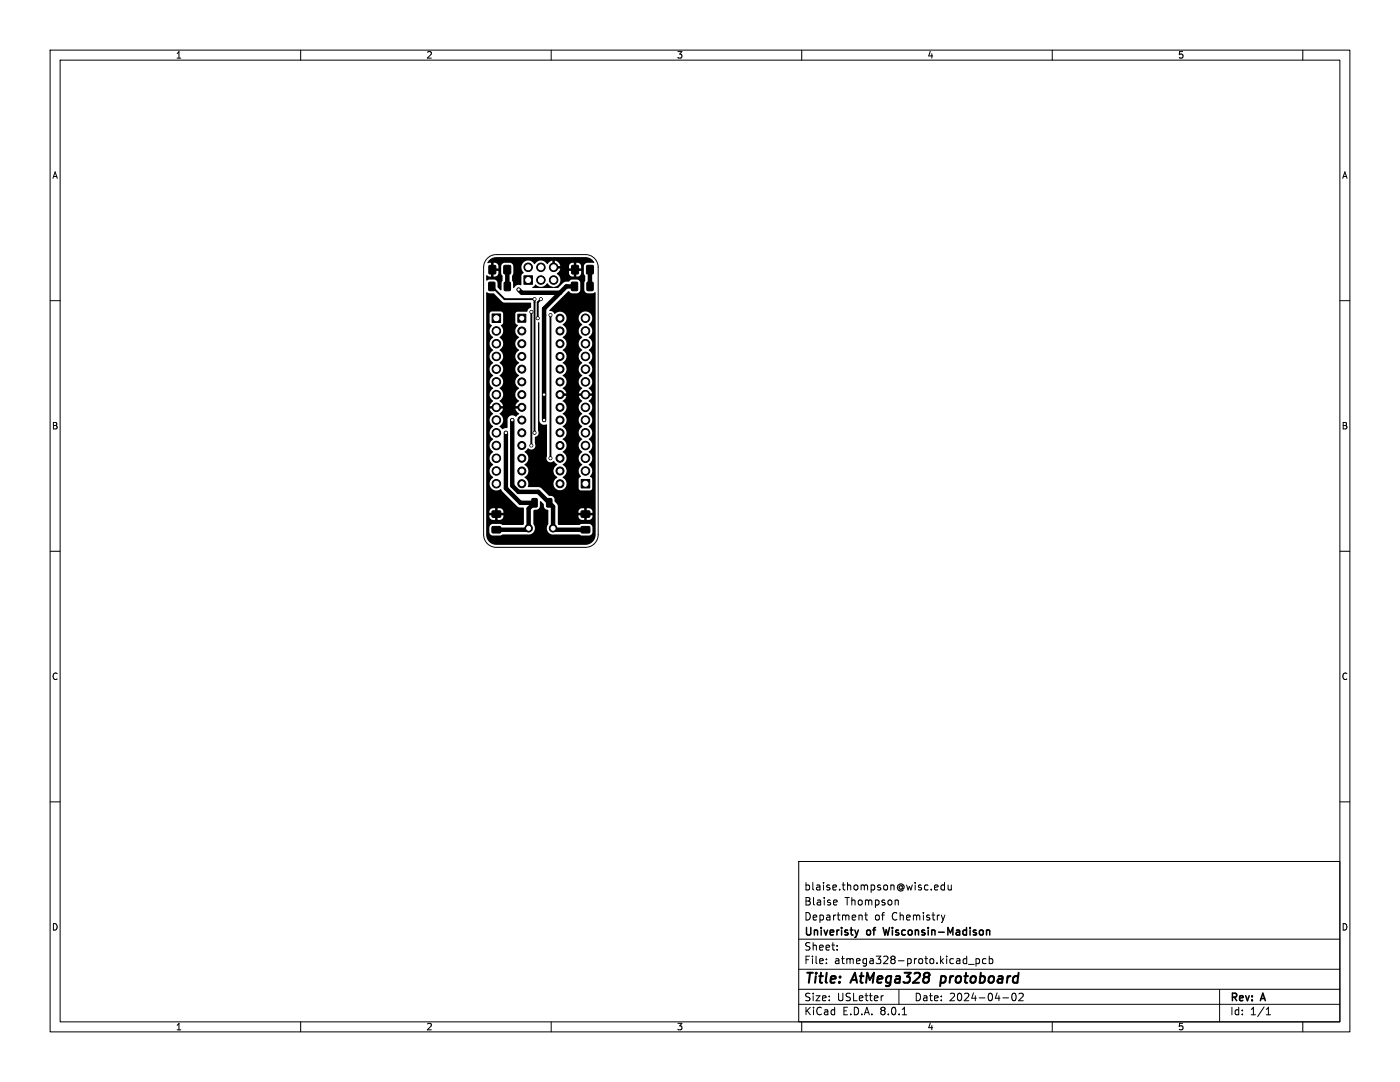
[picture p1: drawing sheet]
<svg xmlns="http://www.w3.org/2000/svg" width="279mm" height="216mm" viewBox="0 0 279 216" stroke-linecap="round" stroke-linejoin="round" font-family="sans-serif">
<defs><g id="words">
<g font-size="2.8">
<text x="160.4" y="196.8">Title:</text>
<text x="170.1" y="196.8">AtMega328</text>
<text x="188.6" y="196.8">protoboard</text>
</g>
<g font-size="2.1">
<text x="160.4" y="177.9">blaise.thompson@wisc.edu</text>
<text x="160.4" y="183.9">Department</text>
<text x="160.4" y="180.9">Blaise</text>
<text x="168.6" y="180.9">Thompson</text>
<text x="174.5" y="183.9">of</text>
<text x="178" y="183.9">Chemistry</text>
<text x="160.4" y="189.9">Sheet:</text>
<text x="160.4" y="187.1">Univeristy</text>
<text x="173.1" y="187.1">of</text>
<text x="177" y="187.1">Wisconsin-Madison</text>
<text x="160.4" y="192.6">File:</text>
<text x="166.5" y="192.6">atmega328-proto.kicad_pcb</text>
<text x="160.4" y="202.8">KiCad</text>
<text x="160.4" y="200">Size:</text>
<text x="167" y="200">USLetter</text>
<text x="168.1" y="202.8">E.D.A.</text>
<text x="175.7" y="202.8">8.0.1</text>
<text x="182.4" y="200">Date:</text>
<text x="189.4" y="200">2024-04-02</text>
<text x="245.4" y="200.2">Rev:</text>
<text x="245.4" y="202.8">Id:</text>
<text x="249.5" y="202.8">1/1</text>
<text x="251.8" y="200.2">A</text>
</g>
<g font-size="1.8">
<text x="35" y="11.9">1</text>
<text x="85" y="11.9">2</text>
<text x="135" y="11.9">3</text>
<text x="185" y="11.9">4</text>
<text x="235" y="11.9">5</text>
<text x="10.3" y="35.9">A</text>
<text x="267.7" y="35.9">A</text>
<text x="10.3" y="85.9">B</text>
<text x="267.7" y="85.9">B</text>
<text x="10.3" y="135.9">C</text>
<text x="267.7" y="135.9">C</text>
<text x="10.3" y="185.9">D</text>
<text x="267.7" y="185.9">D</text>
<text x="35" y="205.8">1</text>
<text x="85" y="205.8">2</text>
<text x="135" y="205.8">3</text>
<text x="185" y="205.8">4</text>
<text x="235" y="205.8">5</text>
</g>
</g></defs>
<g fill="none" stroke="#000" stroke-width=".2">
<path d="M10 10h259.4v195.9h-259.4zM12 12h255.4v191.9h-255.4zM60 10v2M110 10v2M160 10v2M210 10v2M260 10v2M10 60h2M97.3 51.5a2.54 2.54 0 0 1 1.8-.7h17.7a2.54 2.54 0 0 1 2.6 2.5v53.4a2.54 2.54 0 0 1-2.6 2.5h-17.7a2.54 2.54 0 0 1-2.6-2.5v-53.4a2.54 2.54 0 0 1 .8-1.8zM267.4 60h2M10 110h2M267.4 110h2"/>
<path d="M10 160h2M267.4 160h2M159.4 171.9h108v32h-108zM166.6 179.6l.4 .1 .1 .2-.7 .2M178.9 179.6l.4 .2v.8M186.5 177.1l.7-.2-.1-.2-.4-.1-.2 .2 .1 .7h.5M188.5 176.7l-.4-.1-.3 .3 .1 .6h.6M188.5 176.1v1.5M189.2 176.6l.1 .9 .3 .1 .3-.2M189.9 176.6v1M159.4 197.4h108M159.4 193.4h108"/>
<path d="M159.4 187.4h108M164.9 192.1v.2M164.9 191.4v.1M167 180.5l-.4 .1M167.1 189.4v.2M167.1 188.7v.1M172 182.7l.1 .9M172.6 182.6h.5M172.8 182.1v1.3l.3 .2M176.3 198.7l-.3 .1M179.4 197.4v3M187.9 182.6l.3 1"/>
<path d="M188.2 183.6l-.1 .3M188.6 182.6l-.4 1M193.3 192.4h1.1M194.8 191.3v1.5M194.8 191.4l.4-.1 .3 .3-.1 .6h-.6M196.8 191.4l-.4-.1-.3 .3 .1 .6h.6M197.4 191.4l.5-.1 .2 .3-.1 .6h-.6M197.4 190.8v1.5M200.1 199.1h1.2M202.1 198.3a.81 .81 0 0 0 .3 1.4l.2-.2 .2-.4-.2-.8M204.1 198.3v.5l-.8 .9h.9M243.4 197.4v6.5"/>
<path d="M60 203.9v2M110 203.9v2M159.4 200.4h108M160 203.9v2M180.1 202.5h.8M210 203.9v2M252.7 202.5h.9M252.7 201.4l.4-.4v1.5M260 203.9v2"/>
</g>
<path d="M187.9 194.8l-.3 2" fill="none" stroke="#000" stroke-width=".4"/>
<path d="M171.3 185.6l-.3 1M176.2 185.1l.4 1.5M197.1 185.6l.4 .2v.8" fill="none" stroke="#000" stroke-width=".3"/>
<g fill="#000" stroke="#000" stroke-width=".2">
<path d="M97.6 56.3h1.1v1.7h-1.1zM97.6 53h1.3v1.6h-1.3zM100.6 53h1.3v1.6h-1.3zM100.7 56.3h1.1v1.7h-1.1zM104.6 55h1.7v1.7h-1.7zM114.1 56.3h1.1v1.7h-1.1zM114.1 53h1.3v1.6h-1.3zM117.1 53h1.3v1.6h-1.3zM117.2 56.3h1.1v1.7h-1.1zM98.2 62.7h1.7v1.6h-1.7zM103.3 62.7h1.6v1.6h-1.6zM116 95.7h1.7v1.7h-1.7z"/>
<path d="M98.2 102h1.7v1.2h-1.7zM98.2 105.1h1.7v1.2h-1.7zM106.2 99.5h.8l.2 .1v1.4l-.1 .2h-.7l-.3-.1zM109.1 99.5h.8l.2 .1 .1 1.4-.2 .2h-.7l-.2-.1zM116 105.1h1.7v1.2h-1.7zM116 102h1.7v1.2h-1.7z"/>
<circle cx="103.5" cy="57.8" r=".3"/>
<circle cx="105.4" cy="53.3" r=".85"/>
<circle cx="106.7" cy="59.7" r=".3"/>
<circle cx="107.9" cy="55.9" r=".85"/>
<circle cx="107.9" cy="53.3" r=".85"/>
<circle cx="108" cy="59.7" r=".3"/>
<circle cx="110.5" cy="55.9" r=".85"/>
<circle cx="110.5" cy="53.3" r=".85"/>
<circle cx="99.1" cy="78.7" r=".85"/>
<circle cx="99.1" cy="73.7" r=".85"/>
<circle cx="99.1" cy="76.2" r=".85"/>
<circle cx="99.1" cy="68.6" r=".85"/>
<circle cx="99.1" cy="71.1" r=".85"/>
<circle cx="99.1" cy="66" r=".85"/>
<circle cx="104.1" cy="66" r=".8"/>
<circle cx="104.1" cy="68.6" r=".8"/>
<circle cx="104.1" cy="78.7" r=".8"/>
<circle cx="104.1" cy="71.1" r=".8"/>
<circle cx="104.1" cy="73.7" r=".8"/>
<circle cx="104.1" cy="76.2" r=".8"/>
<circle cx="106" cy="62.2" r=".3"/>
<circle cx="107.3" cy="63.5" r=".3"/>
<circle cx="108.6" cy="78.7" r=".3"/>
<circle cx="109.9" cy="62.9" r=".3"/>
<circle cx="111.8" cy="71.1" r=".8"/>
<circle cx="111.8" cy="73.7" r=".8"/>
<circle cx="111.8" cy="63.5" r=".8"/>
<circle cx="111.8" cy="76.2" r=".8"/>
<circle cx="111.8" cy="78.7" r=".8"/>
<circle cx="111.8" cy="68.6" r=".8"/>
<circle cx="111.8" cy="66" r=".8"/>
<circle cx="116.8" cy="66" r=".85"/>
<circle cx="116.8" cy="68.6" r=".85"/>
<circle cx="116.8" cy="73.7" r=".85"/>
<circle cx="116.8" cy="78.7" r=".85"/>
<circle cx="116.8" cy="71.1" r=".85"/>
<circle cx="116.8" cy="63.5" r=".85"/>
<circle cx="116.8" cy="76.2" r=".85"/>
<circle cx="99.1" cy="94" r=".85"/>
<circle cx="99.1" cy="81.3" r=".85"/>
<circle cx="99.1" cy="83.8" r=".85"/>
<circle cx="99.1" cy="96.5" r=".85"/>
<circle cx="99.1" cy="86.4" r=".85"/>
<circle cx="99.1" cy="91.4" r=".85"/>
<circle cx="99.1" cy="88.9" r=".85"/>
<circle cx="101" cy="86.4" r=".3"/>
<circle cx="102.2" cy="83.8" r=".3"/>
<circle cx="104.1" cy="88.9" r=".8"/>
<circle cx="104.1" cy="94" r=".8"/>
<circle cx="104.1" cy="83.8" r=".8"/>
<circle cx="104.1" cy="91.4" r=".8"/>
<circle cx="104.1" cy="96.5" r=".8"/>
<circle cx="104.1" cy="81.3" r=".8"/>
<circle cx="104.1" cy="86.4" r=".8"/>
<circle cx="106" cy="88.9" r=".3"/>
<circle cx="106.7" cy="86.4" r=".3"/>
<circle cx="108.6" cy="83.8" r=".3"/>
<circle cx="109.9" cy="91.4" r=".3"/>
<circle cx="111.8" cy="96.5" r=".8"/>
<circle cx="111.8" cy="94" r=".8"/>
<circle cx="111.8" cy="86.4" r=".8"/>
<circle cx="111.8" cy="83.8" r=".8"/>
<circle cx="111.8" cy="88.9" r=".8"/>
<circle cx="111.8" cy="91.4" r=".8"/>
<circle cx="111.8" cy="81.3" r=".8"/>
<circle cx="116.8" cy="94" r=".85"/>
<circle cx="116.8" cy="86.4" r=".85"/>
<circle cx="116.8" cy="83.8" r=".85"/>
<circle cx="116.8" cy="81.3" r=".85"/>
<circle cx="116.8" cy="88.9" r=".85"/>
<circle cx="116.8" cy="91.4" r=".85"/>
<circle cx="105.5" cy="105.4" r=".75"/>
<circle cx="110.4" cy="105.4" r=".75"/>
</g>
<path d="M101.2 53.8h.1M101.2 53.8v3.4M103.5 57.8l.6 .6h7.7M114.7 57.2h-1.7l-4.4 4.4v22.2M117.7 53.8v3.3M117.7 57.1l.1 .1M101 86.4v11l2.9 2.9h2.8l-1.2 1.2v3.9l-.3 .3h-6.1M102.2 83.8v13.1l1.3 1.2h3.9l3 3v4.3l.3 .3h6.1" fill="none" stroke="#000" stroke-width=".89"/>
<path d="M98.1 57.2l2.6 2.5h6v26.7M107.9 59.7l-.6 .6v3.2M106 62.2v26.7M109.9 62.9v28.5" fill="none" stroke="#000" stroke-width=".38"/>
<path d="M97.6 51.9a2.09 2.09 0 0 1 1.5-.6h17.7a1.85 1.85 0 0 1 1.8 1.1h-1.4a.74 .74 0 0 0-.7 .7v1.5l.3 .5-.2 2.7a.74 .74 0 0 0 .7 .7h1l.4-.2 .2 .1v48.3a2.04 2.04 0 0 1-2.1 2h-17.7a2.04 2.04 0 0 1-2.1-2v-3.9h.7a.85 .85 0 0 0 1.1 .9v-.9h.5v.9h.5a.77 .77 0 0 0 .7-.9h-3.5v-.5h1.8v-.9h.5v.9h1.2v-.2a.85 .85 0 0 0-1.2-.7h-.9a.77 .77 0 0 0-.7 .9h-.7v-44l1.6 .2 1.9 1.9h5.4l.1 1-.6 .3-.2 .5h-1.9l-.4 .3-.1 1.9 .6 .6a1.4 1.4 0 0 0 .2 2.3 1.42 1.42 0 0 0-.8 1.3 1.42 1.42 0 0 0 .8 1.3 1.42 1.42 0 0 0-.8 1.2 1.42 1.42 0 0 0 .8 1.3 1.42 1.42 0 0 0-.8 1.3 1.42 1.42 0 0 0 .8 1.2 1.42 1.42 0 0 0-.8 1.3 1.42 1.42 0 0 0 .8 1.3 1.42 1.42 0 0 0-.8 1.2 1.42 1.42 0 0 0 .8 1.3l-.5 .4-.2 .6h.9v.5h-.9l.2 .6 .5 .5-.5 .4a.38 .38 0 0 1-.6-.1 .95 .95 0 0 0-1.2 .8v1.7l-.6 .1a.43 .43 0 0 1-.4 .1 .43 .43 0 0 1-.4-.3l-.2-.2a1.55 1.55 0 0 0 0-2.6l.5-.5 .2-.5h-.9v-.5h.9l-.3-.6-.4-.3a1.55 1.55 0 0 0 0-2.7 1.48 1.48 0 0 0 0-2.5 1.48 1.48 0 0 0 0-2.5 1.48 1.48 0 0 0 0-2.6 1.48 1.48 0 0 0 0-2.5 1.5 1.5 0 0 0 .2-2.4l.5-.4v-2.1l-.4-.2-1.8-.1-.5 .4v1.9l.5 .6a1.52 1.52 0 0 0 .2 2.3 1.49 1.49 0 0 0 0 2.6 1.49 1.49 0 0 0 0 2.5 1.49 1.49 0 0 0 0 2.6 1.49 1.49 0 0 0 0 2.5 1.48 1.48 0 0 0 0 2.5l-.5 .6-.2 .4h.9v.5h-.9l.3 .7 .4 .3a1.55 1.55 0 0 0 0 2.6 1.49 1.49 0 0 0 0 2.6 1.49 1.49 0 0 0 0 2.5 1.48 1.48 0 0 0 0 2.5 1.49 1.49 0 0 0 0 2.6 1.41 1.41 0 0 0-.5 2 1.41 1.41 0 0 0 2.1 .3l.2 .4 3.1 3.1 .3 .1 .9 .1 .1 3.2-.2 .3h-4.1l-.4-.3h-1.6l-.6 .5v1.2a.74 .74 0 0 0 .7 .7h1.5l.4-.3h5a1.28 1.28 0 0 0 1.3-.6 1.28 1.28 0 0 0-.2-1.5v-2.5l.2-.3a.92 .92 0 0 0 1.1-.7v-.9l.2-.1 .6 .6v.4a.88 .88 0 0 0 .9 .8v2.7a1.28 1.28 0 0 0-.1 1.5 1.28 1.28 0 0 0 1.3 .6h5l.5 .3h1.4l.5-.2 .2-.4v-1.2l-.1-.3-.5-.3h-1.6l-.4 .3h-4.1l-.2-.2v-1.8h4.1a.85 .85 0 0 0 1.2 .9v-.9h.5v.9h.4a.77 .77 0 0 0 .7-.9h-6.9v-.5h5.3v-.9h.5v.9h1.1v-.2a.85 .85 0 0 0-1.1-.7h-1a.77 .77 0 0 0-.7 .9h-4.1v-1.5l-.6-.8a.9 .9 0 0 0-1.1-1.1l-1.7-1.6-2.4-.1-.2-.2a1.42 1.42 0 0 0-.6-1.8 1.42 1.42 0 0 0 .7-1.2 1.42 1.42 0 0 0-.7-1.3 1.42 1.42 0 0 0 .7-1.3 1.42 1.42 0 0 0-.7-1.2l.6-.7a.87 .87 0 0 0 1.2 .1 .87 .87 0 0 0 .2-1.1l.1-1.4a.82 .82 0 0 0 .6-1.2v-21.5l.1-.1 .1 .1v19.5a1.04 1.04 0 0 0 1.5 .8v6.4a.84 .84 0 0 0 .3 1 .84 .84 0 0 0 1.1-.1l.7 .8a1.38 1.38 0 0 0-.7 1.2 1.38 1.38 0 0 0 .7 1.3 1.34 1.34 0 0 0-.5 2 1.34 1.34 0 0 0 2.1 0 1.34 1.34 0 0 0-.5-2.1l.6-.6 .2-.6h2.4l.1 .4 .4 .6-.5 .6v2l.4 .3h1.8l.3-.2 .2-.3v-1.8l-.5-.5a1.6 1.6 0 0 0-.2-2.4 1.48 1.48 0 0 0 0-2.6 1.48 1.48 0 0 0 0-2.5 1.48 1.48 0 0 0 0-2.5 1.48 1.48 0 0 0 0-2.6 1.48 1.48 0 0 0 0-2.5l.5-.6 .2-.4h-.9v-.5h.9l-.3-.6-.4-.4a1.55 1.55 0 0 0 0-2.6 1.48 1.48 0 0 0 0-2.5 1.48 1.48 0 0 0 0-2.6 1.48 1.48 0 0 0 0-2.5 1.48 1.48 0 0 0 0-2.6 1.39 1.39 0 0 0 .3-2.1 1.39 1.39 0 0 0-2.1 .1 1.39 1.39 0 0 0 .5 2.1 1.49 1.49 0 0 0 0 2.5 1.49 1.49 0 0 0 0 2.6 1.49 1.49 0 0 0 0 2.5 1.49 1.49 0 0 0 0 2.6 1.48 1.48 0 0 0 0 2.5l-.5 .6-.2 .4h.9v.5h-.9l.3 .6 .4 .4a1.55 1.55 0 0 0 0 2.6 1.49 1.49 0 0 0 0 2.5 1.49 1.49 0 0 0 0 2.6 1.49 1.49 0 0 0 0 2.5 1.48 1.48 0 0 0 0 2.5 1.58 1.58 0 0 0-.7 1.3h-2.4l-.2-.7-.6-.6a1.42 1.42 0 0 0 .8-1.3 1.42 1.42 0 0 0-.8-1.2 1.42 1.42 0 0 0 .8-1.3 1.42 1.42 0 0 0-.8-1.3 1.42 1.42 0 0 0 .8-1.2 1.42 1.42 0 0 0-.8-1.3 1.42 1.42 0 0 0 .8-1.3 1.42 1.42 0 0 0-.8-1.3 1.42 1.42 0 0 0 .8-1.2 1.42 1.42 0 0 0-.8-1.3l.5-.4 .2-.6h-.9v-.5h.9l-.1-.4-.6-.7a1.38 1.38 0 0 0 .8-1.2 1.38 1.38 0 0 0-.8-1.3 1.42 1.42 0 0 0 .8-1.2 1.42 1.42 0 0 0-.8-1.3 1.42 1.42 0 0 0 .8-1.3 1.42 1.42 0 0 0-.8-1.3 1.42 1.42 0 0 0 .8-1.2 1.42 1.42 0 0 0-.8-1.3 1.42 1.42 0 0 0 .8-1.3 1.42 1.42 0 0 0-.8-1.2 1.36 1.36 0 0 0 .5-2.1 1.36 1.36 0 0 0-2.1-.1h-.1a.98 .98 0 0 0-1-.6l3.8-3.9h.2l.5 .4h1a.74 .74 0 0 0 .7-.7v-1.4l-.2-.3-.4-.3h-1.1l-.5 .4-1 .1-1.3 1.2h-5v-.2l.3-.2 .2-.3a1.57 1.57 0 0 0 2 .1l.4-.4a1.41 1.41 0 0 0 2.3 .3 1.41 1.41 0 0 0-.4-2.2l.5-.5h1.9a.85 .85 0 0 0 1 1.1v-1.1h.5v1.1h.3a.74 .74 0 0 0 .7-.7v-.4h-4.4l.2-.5h-.9h3.6v-1.2h.5v1.2h1v-.5a.78 .78 0 0 0-1-.7h-.8a.84 .84 0 0 0-.7 1.2h-2.6v-.5h.9l-.4-.8-.7-.3v.9h-.5v-.9l-.6 .3-.3 .4a1.55 1.55 0 0 0-2.6 0 1.41 1.41 0 0 0-2.2-.4 1.41 1.41 0 0 0 0 2.2l-.4 .4-.1 2a1.28 1.28 0 0 0-1.5 .6l-.1-.1v-1l-.2-.4v-1l.2-.5v-1.5a.75 .75 0 0 0-.7-.6l-1.3 .1-.4 .5v1.5l.3 .6v.9l-.2 .4-.1 1.5-.7-.6v-.8a.74 .74 0 0 0-.7-.7h-1l-.4 .2-.2-.1 .1-1 .9 .3v-1.1h.5v1.1a.85 .85 0 0 0 1-1.1h-1.5v-1.7h.5v1.2h1a.85 .85 0 0 0-1-1.2l-1.2 .1v-.2z" fill="#000"/>
<g fill="#fff" stroke="#fff" stroke-width=".2">
<circle cx="101" cy="86.4" r=".15"/>
<circle cx="102.2" cy="83.8" r=".15"/>
<circle cx="103.5" cy="57.8" r=".15"/>
<circle cx="108.6" cy="78.7" r=".15"/>
<circle cx="108.6" cy="83.8" r=".15"/>
<circle cx="107.3" cy="63.5" r=".15"/>
<circle cx="107.9" cy="59.7" r=".15"/>
<circle cx="106.7" cy="86.4" r=".15"/>
<circle cx="106.7" cy="59.7" r=".15"/>
<circle cx="106" cy="88.9" r=".15"/>
<circle cx="106" cy="62.2" r=".15"/>
<circle cx="109.9" cy="91.4" r=".15"/>
<circle cx="109.9" cy="62.9" r=".15"/>
<circle cx="105.4" cy="55.9" r=".5"/>
<circle cx="105.4" cy="53.3" r=".5"/>
<circle cx="107.9" cy="55.9" r=".5"/>
<circle cx="107.9" cy="53.3" r=".5"/>
<circle cx="110.5" cy="55.9" r=".5"/>
<circle cx="110.5" cy="53.3" r=".5"/>
<circle cx="116.8" cy="96.5" r=".5"/>
<circle cx="116.8" cy="94" r=".5"/>
<circle cx="116.8" cy="91.4" r=".5"/>
<circle cx="116.8" cy="88.9" r=".5"/>
<circle cx="116.8" cy="86.4" r=".5"/>
<circle cx="116.8" cy="83.8" r=".5"/>
<circle cx="116.8" cy="81.3" r=".5"/>
<circle cx="116.8" cy="78.7" r=".5"/>
<circle cx="116.8" cy="76.2" r=".5"/>
<circle cx="116.8" cy="73.7" r=".5"/>
<circle cx="116.8" cy="71.1" r=".5"/>
<circle cx="116.8" cy="68.6" r=".5"/>
<circle cx="116.8" cy="66" r=".5"/>
<circle cx="116.8" cy="63.5" r=".5"/>
<circle cx="99.1" cy="96.5" r=".5"/>
<circle cx="99.1" cy="94" r=".5"/>
<circle cx="99.1" cy="91.4" r=".5"/>
<circle cx="99.1" cy="88.9" r=".5"/>
<circle cx="99.1" cy="86.4" r=".5"/>
<circle cx="99.1" cy="83.8" r=".5"/>
<circle cx="99.1" cy="81.3" r=".5"/>
<circle cx="99.1" cy="78.7" r=".5"/>
<circle cx="99.1" cy="76.2" r=".5"/>
<circle cx="99.1" cy="73.7" r=".5"/>
<circle cx="99.1" cy="71.1" r=".5"/>
<circle cx="99.1" cy="68.6" r=".5"/>
<circle cx="99.1" cy="66" r=".5"/>
<circle cx="99.1" cy="63.5" r=".5"/>
<circle cx="105.5" cy="105.4" r=".4"/>
<circle cx="110.4" cy="105.4" r=".4"/>
<circle cx="104.1" cy="63.5" r=".4"/>
<circle cx="104.1" cy="66" r=".4"/>
<circle cx="104.1" cy="68.6" r=".4"/>
<circle cx="104.1" cy="71.1" r=".4"/>
<circle cx="104.1" cy="73.7" r=".4"/>
<circle cx="104.1" cy="76.2" r=".4"/>
<circle cx="104.1" cy="78.7" r=".4"/>
<circle cx="104.1" cy="81.3" r=".4"/>
<circle cx="104.1" cy="83.8" r=".4"/>
<circle cx="104.1" cy="86.4" r=".4"/>
<circle cx="104.1" cy="88.9" r=".4"/>
<circle cx="104.1" cy="91.4" r=".4"/>
<circle cx="104.1" cy="94" r=".4"/>
<circle cx="104.1" cy="96.5" r=".4"/>
<circle cx="111.8" cy="96.5" r=".4"/>
<circle cx="111.8" cy="94" r=".4"/>
<circle cx="111.8" cy="91.4" r=".4"/>
<circle cx="111.8" cy="88.9" r=".4"/>
<circle cx="111.8" cy="86.4" r=".4"/>
<circle cx="111.8" cy="83.8" r=".4"/>
<circle cx="111.8" cy="81.3" r=".4"/>
<circle cx="111.8" cy="78.7" r=".4"/>
<circle cx="111.8" cy="76.2" r=".4"/>
<circle cx="111.8" cy="73.7" r=".4"/>
<circle cx="111.8" cy="71.1" r=".4"/>
<circle cx="111.8" cy="68.6" r=".4"/>
<circle cx="111.8" cy="66" r=".4"/>
<circle cx="111.8" cy="63.5" r=".4"/>
</g>
<use href="#words"/>
</svg>
